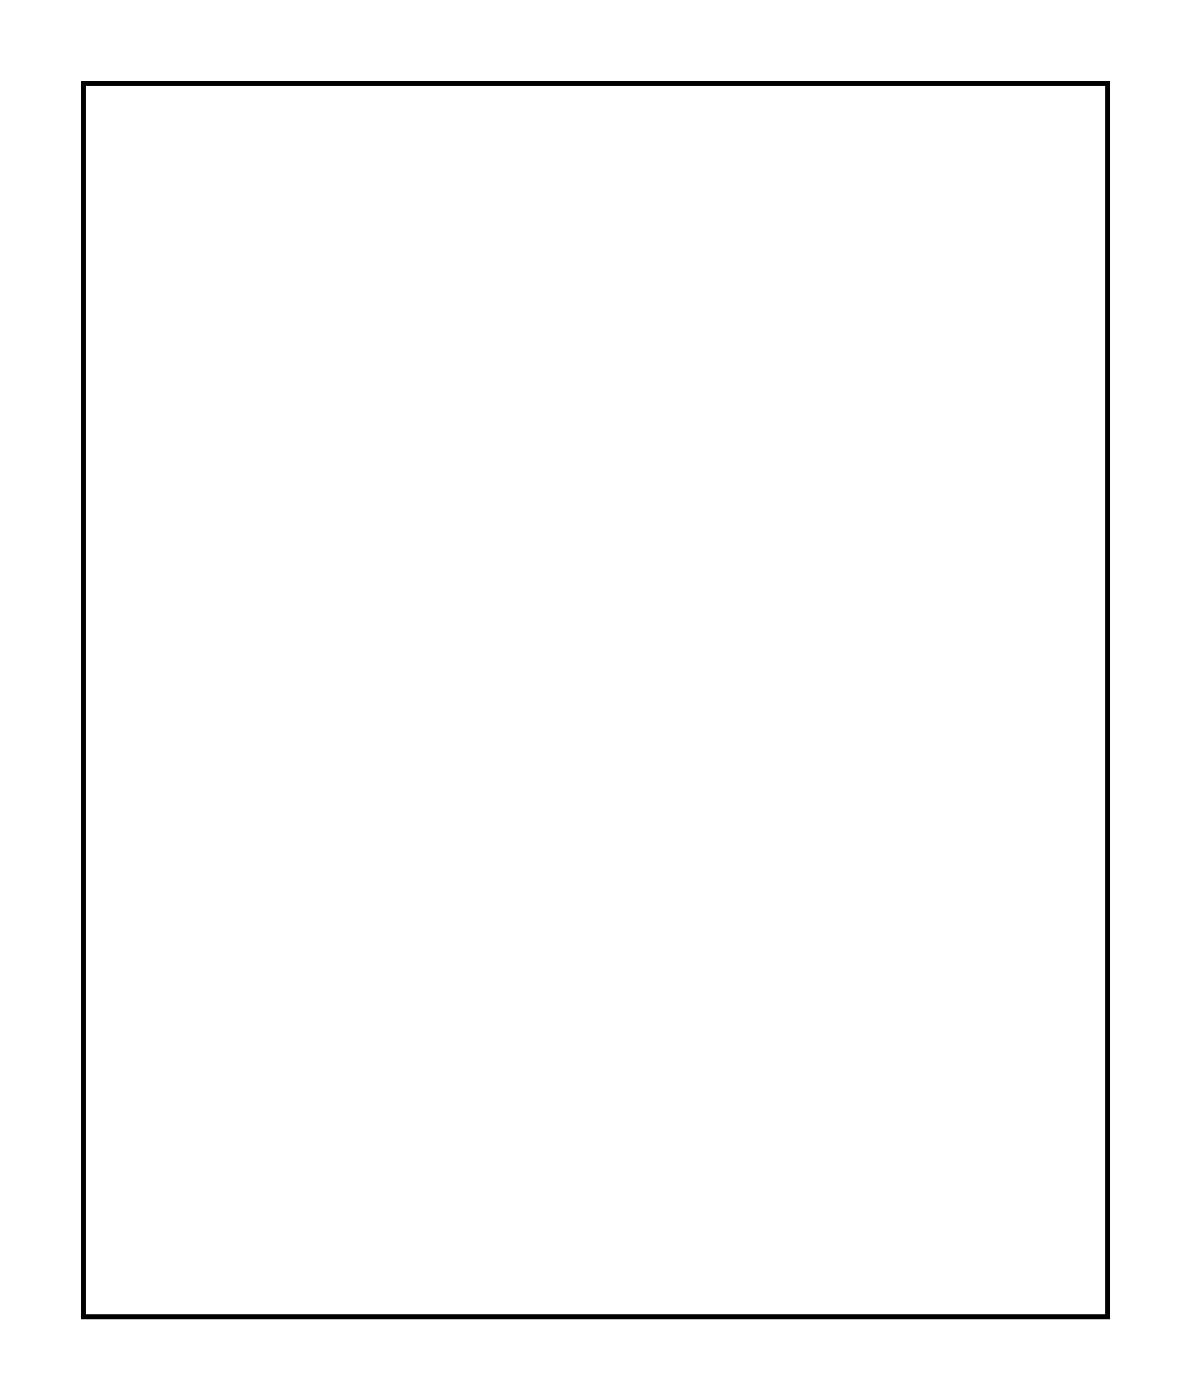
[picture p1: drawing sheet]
<svg xmlns="http://www.w3.org/2000/svg" width="52mm" height="61mm" viewBox="0 0 52 61" stroke-linecap="round" stroke-linejoin="round" font-family="sans-serif">
<path d="M3.6 3.6h44.7v53.8h-44.7z" fill="none" stroke="#000" stroke-width=".2"/>
<path d="M3.6 3.6h44.7v53.8h-44.7z" fill="none" stroke="#000" stroke-width=".04"/>
<circle cx="13.5" cy="23.3" r=".7" fill="#fff"/>
<circle cx="13.5" cy="23.3" r=".7" fill="none" stroke="#fff" stroke-width=".76" stroke-linecap="butt"/>
<circle cx="23.7" cy="23.3" r=".7" fill="#fff"/>
<circle cx="23.7" cy="23.3" r=".7" fill="none" stroke="#fff" stroke-width=".76" stroke-linecap="butt"/>
<circle cx="13.5" cy="13.1" r=".7" fill="#fff"/>
<circle cx="13.5" cy="13.1" r=".7" fill="none" stroke="#fff" stroke-width=".76" stroke-linecap="butt"/>
<circle cx="13.5" cy="23.3" r=".7" fill="#fff"/>
<circle cx="13.5" cy="23.3" r=".7" fill="none" stroke="#fff" stroke-width=".76" stroke-linecap="butt"/>
<circle cx="15.8" cy="51.2" r="1.83" fill="#fff"/>
<circle cx="15.8" cy="51.2" r="1.83" fill="none" stroke="#fff" stroke-width=".71" stroke-linecap="butt"/>
<circle cx="8.4" cy="51.2" r="1.78" fill="#fff"/>
<circle cx="8.4" cy="51.2" r="1.78" fill="none" stroke="#fff" stroke-width=".81" stroke-linecap="butt"/>
<circle cx="12.6" cy="55" r="1.78" fill="#fff"/>
<circle cx="12.6" cy="55" r="1.78" fill="none" stroke="#fff" stroke-width=".81" stroke-linecap="butt"/>
<path d="M38.2 22.6h1.4v1.4h-1.4z" fill="#fff"/>
<path d="M38.2 22.6h1.4v1.4h-1.4z" fill="none" stroke="#fff" stroke-width=".76" stroke-linecap="butt"/>
<circle cx="33.8" cy="23.3" r=".7" fill="#fff"/>
<circle cx="33.8" cy="23.3" r=".7" fill="none" stroke="#fff" stroke-width=".76" stroke-linecap="butt"/>
<circle cx="36.4" cy="23.3" r=".7" fill="#fff"/>
<circle cx="36.4" cy="23.3" r=".7" fill="none" stroke="#fff" stroke-width=".76" stroke-linecap="butt"/>
<circle cx="38.9" cy="23.3" r=".7" fill="#fff"/>
<circle cx="38.9" cy="23.3" r=".7" fill="none" stroke="#fff" stroke-width=".76" stroke-linecap="butt"/>
<circle cx="8.4" cy="13.1" r=".7" fill="#fff"/>
<circle cx="8.4" cy="13.1" r=".7" fill="none" stroke="#fff" stroke-width=".76" stroke-linecap="butt"/>
<circle cx="8.4" cy="23.3" r=".7" fill="#fff"/>
<circle cx="8.4" cy="23.3" r=".7" fill="none" stroke="#fff" stroke-width=".76" stroke-linecap="butt"/>
<path d="M20.4 35.3h1.4v1.4h-1.4z" fill="#fff"/>
<path d="M20.4 35.3h1.4v1.4h-1.4z" fill="none" stroke="#fff" stroke-width=".76" stroke-linecap="butt"/>
<circle cx="21.1" cy="36" r=".7" fill="#fff"/>
<circle cx="21.1" cy="36" r=".7" fill="none" stroke="#fff" stroke-width=".76" stroke-linecap="butt"/>
<circle cx="21.1" cy="43.6" r=".7" fill="#fff"/>
<circle cx="21.1" cy="43.6" r=".7" fill="none" stroke="#fff" stroke-width=".76" stroke-linecap="butt"/>
<circle cx="18.6" cy="36" r=".7" fill="#fff"/>
<circle cx="18.6" cy="36" r=".7" fill="none" stroke="#fff" stroke-width=".76" stroke-linecap="butt"/>
<circle cx="18.6" cy="43.6" r=".7" fill="#fff"/>
<circle cx="18.6" cy="43.6" r=".7" fill="none" stroke="#fff" stroke-width=".76" stroke-linecap="butt"/>
<circle cx="16.1" cy="36" r=".7" fill="#fff"/>
<circle cx="16.1" cy="36" r=".7" fill="none" stroke="#fff" stroke-width=".76" stroke-linecap="butt"/>
<circle cx="16.1" cy="43.6" r=".7" fill="#fff"/>
<circle cx="16.1" cy="43.6" r=".7" fill="none" stroke="#fff" stroke-width=".76" stroke-linecap="butt"/>
<circle cx="36.4" cy="36" r=".7" fill="#fff"/>
<circle cx="36.4" cy="36" r=".7" fill="none" stroke="#fff" stroke-width=".76" stroke-linecap="butt"/>
<circle cx="26.2" cy="36" r=".7" fill="#fff"/>
<circle cx="26.2" cy="36" r=".7" fill="none" stroke="#fff" stroke-width=".76" stroke-linecap="butt"/>
<path d="M43.3 40.4h1.4v1.4h-1.4z" fill="#fff"/>
<path d="M43.3 40.4h1.4v1.4h-1.4z" fill="none" stroke="#fff" stroke-width=".76" stroke-linecap="butt"/>
<circle cx="44" cy="41.1" r=".7" fill="#fff"/>
<circle cx="44" cy="41.1" r=".7" fill="none" stroke="#fff" stroke-width=".76" stroke-linecap="butt"/>
<circle cx="41.5" cy="41.1" r=".7" fill="#fff"/>
<circle cx="41.5" cy="41.1" r=".7" fill="none" stroke="#fff" stroke-width=".76" stroke-linecap="butt"/>
<circle cx="31.3" cy="41.1" r=".7" fill="#fff"/>
<circle cx="31.3" cy="41.1" r=".7" fill="none" stroke="#fff" stroke-width=".76" stroke-linecap="butt"/>
<circle cx="31.3" cy="48.7" r=".7" fill="#fff"/>
<circle cx="31.3" cy="48.7" r=".7" fill="none" stroke="#fff" stroke-width=".76" stroke-linecap="butt"/>
<circle cx="41.5" cy="48.7" r=".7" fill="#fff"/>
<circle cx="41.5" cy="48.7" r=".7" fill="none" stroke="#fff" stroke-width=".76" stroke-linecap="butt"/>
<circle cx="44" cy="48.7" r=".7" fill="#fff"/>
<circle cx="44" cy="48.7" r=".7" fill="none" stroke="#fff" stroke-width=".76" stroke-linecap="butt"/>
<circle cx="26.2" cy="41.1" r=".7" fill="#fff"/>
<circle cx="26.2" cy="41.1" r=".7" fill="none" stroke="#fff" stroke-width=".76" stroke-linecap="butt"/>
<circle cx="26.2" cy="51.2" r=".7" fill="#fff"/>
<circle cx="26.2" cy="51.2" r=".7" fill="none" stroke="#fff" stroke-width=".76" stroke-linecap="butt"/>
<path d="M40.7 53h1.5v1.5h-1.5z" fill="#fff"/>
<path d="M40.7 53h1.5v1.5h-1.5z" fill="none" stroke="#fff" stroke-width=".76" stroke-linecap="butt"/>
<circle cx="41.5" cy="53.8" r=".74" fill="#fff"/>
<circle cx="41.5" cy="53.8" r=".74" fill="none" stroke="#fff" stroke-width=".76" stroke-linecap="butt"/>
<circle cx="38.9" cy="53.8" r=".74" fill="#fff"/>
<circle cx="38.9" cy="53.8" r=".74" fill="none" stroke="#fff" stroke-width=".76" stroke-linecap="butt"/>
<circle cx="38.9" cy="8" r=".74" fill="#fff"/>
<circle cx="38.9" cy="8" r=".74" fill="none" stroke="#fff" stroke-width=".76" stroke-linecap="butt"/>
<circle cx="41.5" cy="8" r=".74" fill="#fff"/>
<circle cx="41.5" cy="8" r=".74" fill="none" stroke="#fff" stroke-width=".76" stroke-linecap="butt"/>
<circle cx="13.5" cy="28.4" r=".7" fill="#fff"/>
<circle cx="13.5" cy="28.4" r=".7" fill="none" stroke="#fff" stroke-width=".76" stroke-linecap="butt"/>
<circle cx="23.7" cy="28.4" r=".7" fill="#fff"/>
<circle cx="23.7" cy="28.4" r=".7" fill="none" stroke="#fff" stroke-width=".76" stroke-linecap="butt"/>
<circle cx="36.4" cy="30.9" r=".7" fill="#fff"/>
<circle cx="36.4" cy="30.9" r=".7" fill="none" stroke="#fff" stroke-width=".76" stroke-linecap="butt"/>
<circle cx="26.2" cy="30.9" r=".7" fill="#fff"/>
<circle cx="26.2" cy="30.9" r=".7" fill="none" stroke="#fff" stroke-width=".76" stroke-linecap="butt"/>
<circle cx="11" cy="8" r=".35" fill="#fff"/>
<circle cx="11" cy="8" r=".35" fill="none" stroke="#fff" stroke-width=".55"/>
<circle cx="36.4" cy="8" r=".35" fill="#fff"/>
<circle cx="36.4" cy="8" r=".35" fill="none" stroke="#fff" stroke-width=".55"/>
<circle cx="33.8" cy="8" r=".35" fill="#fff"/>
<circle cx="33.8" cy="8" r=".35" fill="none" stroke="#fff" stroke-width=".55"/>
<circle cx="8.4" cy="8" r=".35" fill="#fff"/>
<circle cx="8.4" cy="8" r=".35" fill="none" stroke="#fff" stroke-width=".55"/>
</svg>
